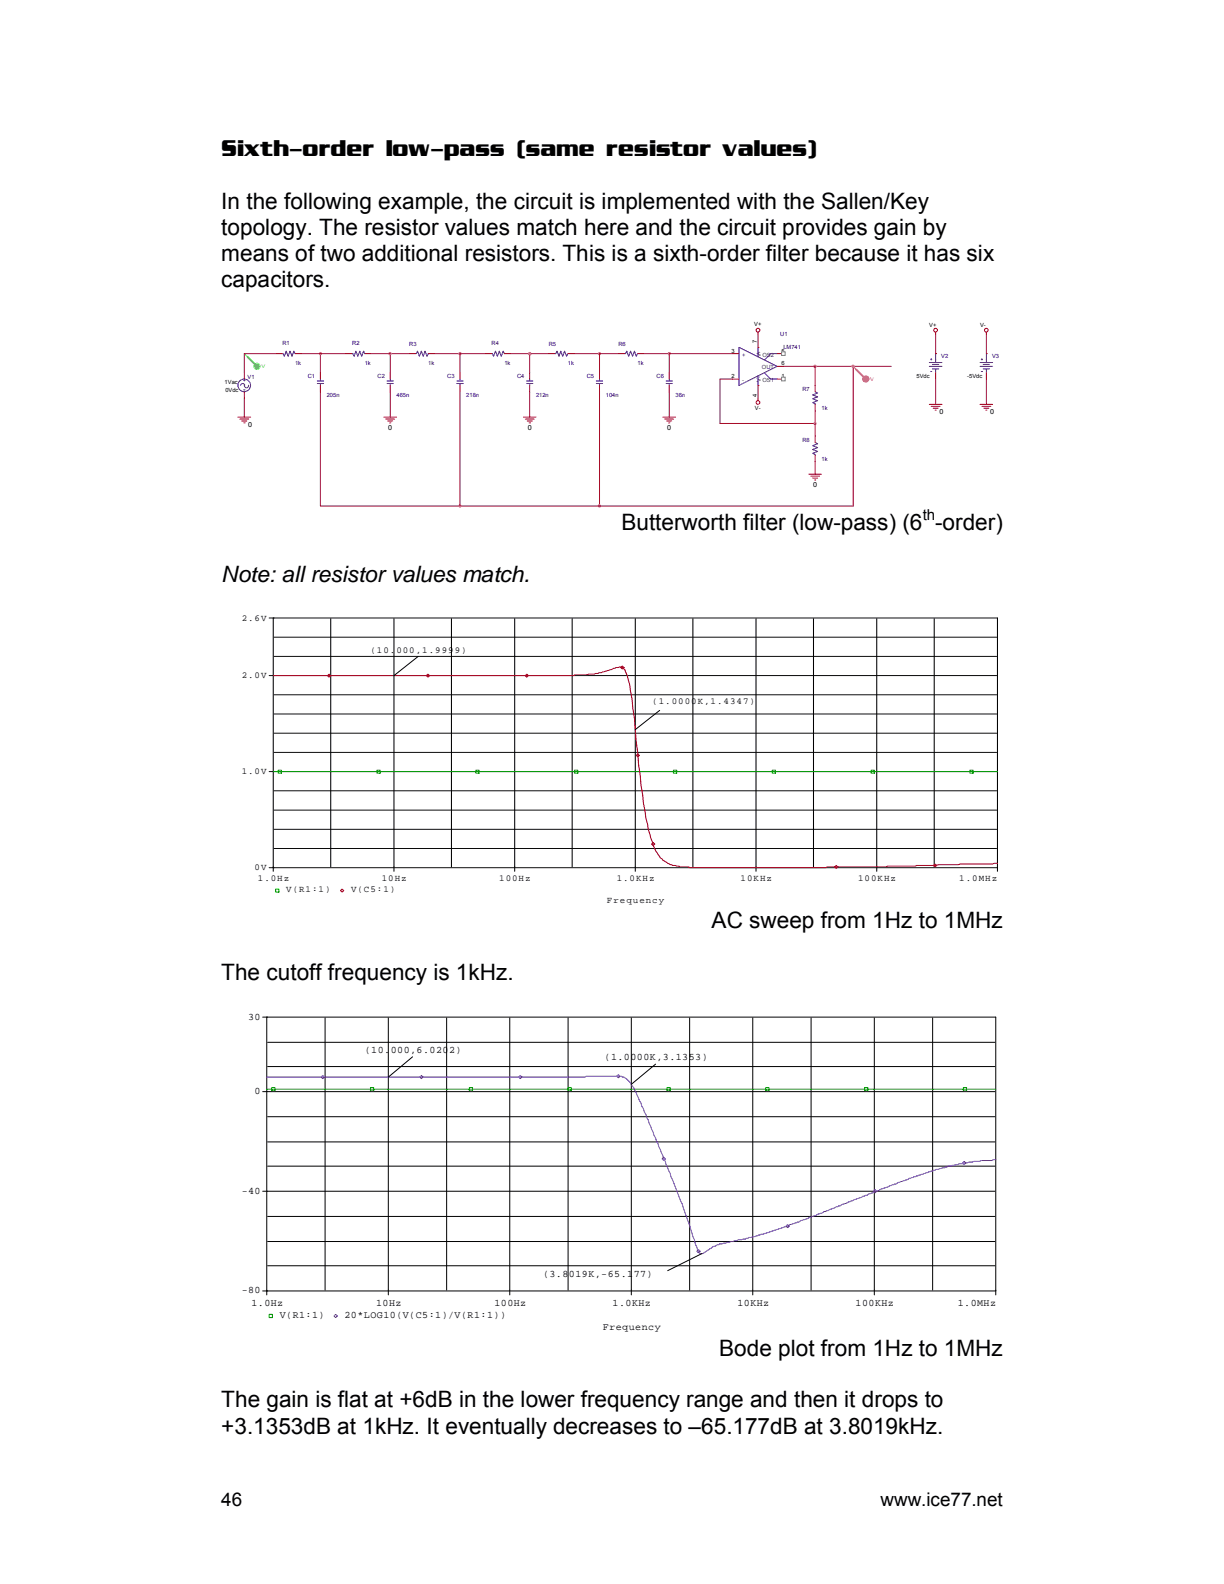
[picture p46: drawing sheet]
<svg xmlns="http://www.w3.org/2000/svg" width="216mm" height="279mm" viewBox="0 0 216 279" stroke-linecap="round" stroke-linejoin="round" font-family="sans-serif">
<defs><g id="words">
<g font-size="4">
<text x="39" y="27.5">Sixth-order low-pass (same resistor values)</text>
<text x="39" y="36.8">In the following example, the circuit is implemented with the Sallen/Key</text>
<text x="39" y="41.4">topology. The resistor values match here and the circuit provides gain by</text>
<text x="39" y="46">means of two additional resistors. This is a sixth-order filter because it has six</text>
<text x="39" y="50.5">capacitors.</text>
<text x="109.6" y="93.5">Butterworth filter (low-pass) (6 -order)</text>
<text x="39" y="102.7">Note: all resistor values match.</text>
<text x="125.5" y="163.8">AC sweep from 1Hz to 1MHz</text>
<text x="39" y="172.9">The cutoff frequency is 1kHz.</text>
<text x="126.9" y="239.1">Bode plot from 1Hz to 1MHz</text>
<text x="39" y="248.3">The gain is flat at +6dB in the lower frequency range and then it drops to</text>
<text x="39" y="252.9">+3.1353dB at 1kHz. It eventually decreases to –65.177dB at 3.8019kHz.</text>
</g>
<g font-size="3.3">
<text x="39" y="265.7">46</text>
<text x="155.3" y="265.7">www.ice77.net</text>
</g>
<text font-size="2.6" x="162.8" y="91.7">th</text>
<g font-size="1.8">
<text x="43.8" y="179.9">30</text>
<text x="64.3" y="185.7">(10.000,6.0202)</text>
<text x="106.6" y="187">(1.0000K,3.1353)</text>
<text x="44.9" y="193">0</text>
<text x="42.6" y="210.6">-40</text>
<text x="95.8" y="225.3">(3.8019K,-65.177)</text>
<text x="42.6" y="228.2">-80</text>
<text x="44.3" y="230.3">1.0Hz</text>
<text x="49.3" y="232.5">V(R1:1)</text>
<text x="60.8" y="232.5">20*LOG10(V(C5:1)/V(R1:1))</text>
<text x="66.3" y="230.3">10Hz</text>
<text x="87.2" y="230.3">100Hz</text>
<text x="108.1" y="230.3">1.0KHz</text>
<text x="130.1" y="230.3">10KHz</text>
<text x="150.9" y="230.3">100KHz</text>
<text x="168.9" y="230.3">1.0MHz</text>
<text x="106.3" y="234.6">Frequency</text>
</g>
<g font-size="1.6">
<text x="42.6" y="109.5">2.6V</text>
<text x="42.6" y="119.6">2.0V</text>
<text x="65.3" y="115.2">(10.000,1.9999)</text>
<text x="115.1" y="124.2">(1.0000K,1.4347)</text>
<text x="42.6" y="136.5">1.0V</text>
<text x="44.9" y="153.5">0V</text>
<text x="45.5" y="155.4">1.0Hz</text>
<text x="67.4" y="155.4">10Hz</text>
<text x="88.1" y="155.4">100Hz</text>
<text x="108.8" y="155.4">1.0KHz</text>
<text x="130.6" y="155.4">10KHz</text>
<text x="151.4" y="155.4">100KHz</text>
<text x="169.2" y="155.4">1.0MHz</text>
<text x="50.5" y="157.4">V(R1:1)</text>
<text x="61.9" y="157.4">V(C5:1)</text>
<text x="107.1" y="159.4">Frequency</text>
</g>
<g font-size="1.2">
<text x="43.8" y="75.3">0</text>
<text x="68.5" y="75.8">0</text>
<text x="93.1" y="75.8">0</text>
<text x="117.7" y="75.8">0</text>
<text x="165.7" y="73">0</text>
<text x="174.6" y="73">0</text>
<text x="143.4" y="85.9">0</text>
</g>
<g font-size="1">
<text x="133" y="57.5">V+</text>
<text x="163.9" y="57.7">V+</text>
<text x="172.9" y="57.7">V-</text>
<text x="129" y="62.2">3</text>
<text x="133.5" y="60.5" transform="rotate(-90 133.5 60.5)">7</text>
<text x="137.9" y="64.5">6</text>
<text x="137.9" y="62.2">5</text>
<text x="39.6" y="67.8">1Vac</text>
<text x="39.8" y="69.2">0Vdc</text>
<text x="129" y="66.7">2</text>
<text x="133.5" y="70.1" transform="rotate(-90 133.5 70.1)">4</text>
<text x="137.9" y="66.7">1</text>
<text x="161.7" y="66.7">5Vdc</text>
<text x="170.6" y="66.7">-5Vdc</text>
<text x="133.2" y="72.3">V-</text>
</g>
<g font-size="1" fill="#000080">
<text x="137.6" y="59.3">U1</text>
<text x="49.8" y="60.8">R1</text>
<text x="52" y="64.5">1k</text>
<text x="62.1" y="60.8">R2</text>
<text x="64.3" y="64.5">1k</text>
<text x="72.2" y="61.1">R3</text>
<text x="75.5" y="64.5">1k</text>
<text x="86.7" y="60.8">R4</text>
<text x="89" y="64.5">1k</text>
<text x="96.8" y="61.1">R5</text>
<text x="100.2" y="64.5">1k</text>
<text x="109.1" y="61.1">R6</text>
<text x="112.5" y="64.5">1k</text>
<text x="138.2" y="61.6">LM741</text>
<text x="166" y="63.1">V2</text>
<text x="175" y="63.1">V3</text>
<text x="43.7" y="66.8">V1</text>
<text x="54.3" y="66.7">C1</text>
<text x="57.6" y="70.1">205n</text>
<text x="66.6" y="66.7">C2</text>
<text x="70" y="70.1">465n</text>
<text x="78.9" y="66.7">C3</text>
<text x="82.3" y="70.1">218n</text>
<text x="91.2" y="66.7">C4</text>
<text x="94.6" y="70.1">212n</text>
<text x="103.5" y="66.7">C5</text>
<text x="106.9" y="70.1">104n</text>
<text x="115.8" y="66.7">C6</text>
<text x="119.2" y="70.1">36n</text>
<text x="141.5" y="68.9">R7</text>
<text x="141.5" y="77.9">R8</text>
<text x="144.9" y="72.3">1k</text>
<text x="144.9" y="81.3">1k</text>
</g>
<g font-size="1" fill="#004080">
<text x="130.9" y="62.9">+</text>
<text x="134.2" y="63.1" transform="rotate(-90 134.2 63.1)">V+</text>
<text x="134.4" y="65.1">OUT</text>
<text x="134.5" y="62.9">OS2</text>
<text x="130.9" y="67.4">-</text>
<text x="134.2" y="67.4" transform="rotate(-90 134.2 67.4)">V-</text>
<text x="134.5" y="67.4">OS1</text>
</g>
<text font-size=".9" fill="#5f5" x="46.1" y="64.9">V</text>
<text font-size=".9" fill="#f55" x="153.5" y="67.1">V</text>
</g></defs>
<g fill="none" stroke="#00f" stroke-width=".18">
<path d="M49.8 62.4h.1l.2 .4 .4-.9 .3 .9 .4-.9 .3 .9 .3-.9 .2 .5M62.1 62.4l.4 .4 .3-.9 .3 .9 .4-.9 .3 .9 .3-.9 .2 .5M68.3 67.6h1.1M68.3 67.2h1.1M68.8 66.9v.3M68.8 67.6v.4M73.3 62.4l.3-.5 .4 .9 .3-.9 .4 .9 .3-.9 .3 .9 .2-.4M92.9 67.6h1.1M92.9 67.2h1.1M93.4 66.9v.3M93.4 67.6v.4M110.2 62.4h.1l.3-.5 .3 .9 .3-.9 .4 .9 .3-.9 .3 .9 .3-.4"/>
<path d="M117.5 67.6h1.1M117.5 67.2h1.1M118 66.9v.3M118 67.6v.4M130.4 61.3l6.7 3.3-6.7 3.4zM133.7 61.3v1.6M133.7 66.3v1.7M134.8 65.7l1.2 1.2h1.1M137.1 62.4h-1.1l-1.2 1.1M143.8 69.1l.4 .2-.9 .4 .9 .3-.9 .3 .9 .4-.9 .3 .5 .3M163.9 64.6h2.3M163.9 63.9h2.3"/>
<path d="M164.1 63.4h.3M164.1 65.5h.3M164.3 63.3v.2M164.5 64.3h1.1M164.5 65.1h1.1M165 62.4v1.5M165 65.1v.6M172.9 64.6h2.2M172.9 63.9h2.2M173.1 63.4h.2M173.1 65.5h.2M173.2 63.3v.2"/>
<path d="M173.4 64.3h1.1M173.4 65.1h1.1M174 62.4v1.5M174 65.1v.6"/>
</g>
<g fill="none" stroke="#f00" stroke-width=".18">
<path d="M48.7 62.4h1.1M52 62.4h1.2M61 62.4h1.1M64.3 62.4h1.2M68.8 65.7v1.2M68.8 68v1.1M72.2 62.4h1.1M75.5 62.4h1.2M93.4 65.7v1.2M93.4 68v1.1M109.1 62.4h1.1M112.5 62.4h1.1"/>
<path d="M118 65.7v1.2M118 68v1.1M129.2 62.4h1.2M129.2 66.9h1.2M133.7 61.3h.1M133.7 68h.1M133.7 70.2v.5M137.1 62.4h1.1M137.1 66.9h1.1M137.1 64.6h1.1M143.8 68v1.1M143.8 71.3v1.2"/>
<path d="M165 62.4h.1M165 65.7v1.2M174 62.4h.1M174 65.7v1.2"/>
<circle cx="133.7" cy="71" r=".33"/>
</g>
<g fill="none" stroke="#800040" stroke-width=".18">
<path d="M43.1 62.4h5.6M56.5 62.4v3.3M72.2 62.4h-3.4v3.3M76.7 62.4h4.4M90.1 62.4h3.3M93.4 69.1v4.5M101.3 62.4h4.4M105.7 69.1v20.2h44.8M113.6 62.4h15.6M118 62.4v3.3M127 66.9v7.8M143.8 72.5v2.2"/>
<path d="M143.8 64.6h13.4M174 66.9v4.4M56.5 89.3h24.6M143.8 81.4v2.3"/>
</g>
<g fill="#f0f" stroke="#f0f" stroke-width=".18">
<circle cx="93.4" cy="62.4" r=".21"/>
<circle cx="118" cy="62.4" r=".21"/>
<circle cx="81.1" cy="62.4" r=".21"/>
<circle cx="143.8" cy="64.6" r=".21"/>
<circle cx="105.7" cy="89.2" r=".21"/>
<circle cx="68.8" cy="62.4" r=".21"/>
<circle cx="56.5" cy="62.4" r=".21"/>
<circle cx="105.7" cy="62.4" r=".21"/>
</g>
<circle cx="45.3" cy="64.6" r=".55" fill="#5f5" stroke="#5f5" stroke-width=".18"/>
<path d="M43.1 62.4l2.2 2.2" fill="none" stroke="#5f5" stroke-width=".18"/>
<path d="M43.7 62.9l1.6 1.7" fill="none" stroke="#5f5" stroke-width=".34"/>
<g fill="#fff" stroke="#808080" stroke-width=".18">
<path d="M137.9 66.5h.6v.7h-.6z" fill-rule="evenodd"/>
<path d="M137.9 62.1h.6v.6h-.6z" fill-rule="evenodd"/>
</g>
<g fill="none" stroke="#800040" stroke-width=".18">
<path d="M133.7 59v2.3M165 59v3.4M174 59v3.4M43.1 70.2v3.4M43.1 62.4v3.3M53.2 62.4h7.8M56.5 69.1v20.2M65.5 62.4h3.3M68.8 69.1v4.5M81.1 69.1v20.2h24.6M85.6 62.4h-4.5v3.3M96.8 62.4h-3.4v3.3"/>
<path d="M109.1 62.4h-3.4v3.3M118 69.1v4.5M127 74.7h16.8v2.2M127 66.9h2.2M133.7 68v2.2M138.2 64.6h5.6v3.4M150.5 64.6v24.7M165 66.9v4.4"/>
</g>
<g fill="none" stroke="#00f" stroke-width=".18">
<path d="M43 68.8h.2M43 67.1h.2M43.1 67v.2M43.2 67.9a.38 .38 0 0 0-.4-.3 .38 .38 0 0 0-.4 .4M43.8 67.9a.38 .38 0 0 1-.3 .5 .38 .38 0 0 1-.4-.4M56 67.6h1.1M56 67.2h1.1M56.5 66.9v.3M56.5 67.6v.4M80.6 67.6h1.1M80.6 67.2h1.1M81.1 66.9v.3"/>
<path d="M81.1 67.6v.4M86.7 62.4h.1l.3 .4 .3-.9 .3 .9 .4-.9 .3 .9 .4-.9 .2 .5M97.9 62.4l.4-.5 .3 .9 .3-.9 .4 .9 .3-.9 .3 .9 .3-.4M105.2 67.6h1.1M105.2 67.2h1.1M105.7 66.9v.3M105.7 67.6v.4M143.8 78.1l.4 .2-.9 .3 .9 .4-.9 .3 .9 .3-.9 .4 .5 .2v.1"/>
<circle cx="43.1" cy="68" r="1.11"/>
</g>
<g fill="none" stroke="#f00" stroke-width=".18">
<path d="M133.7 58.6v.4M165 58.6v.4M174 58.6v.4M42 73.6h2.2M42.3 73.9h1.6M42.7 74.3h.8M43 74.6h.2M43.1 65.7v1.2M43.1 69.1v1.1M56.5 65.7v1.2M56.5 68v1.1M67.7 73.6h2.3"/>
<path d="M68.1 73.9h1.5M68.4 74.3h.9M68.7 74.6h.2M81.1 65.7v1.2M81.1 68v1.1M85.6 62.4h1.1M89 62.4h1.1M92.3 73.6h2.3M92.6 73.9h1.6M93 74.3h.9M93.3 74.6h.3M96.8 62.4h1.1"/>
<path d="M100.2 62.4h1.1M105.7 65.7v1.2M105.7 68v1.1M116.9 73.6h2.3M117.3 73.9h1.5M117.6 74.3h.9M117.9 74.6h.3M143.8 76.9v1.2M163.9 71.3h2.3M164.3 71.7h1.5M164.6 72h.9M164.9 72.3h.2"/>
<path d="M172.9 71.3h2.2M173.2 71.7h1.6M173.5 72h.9M173.9 72.3h.2M142.7 83.7h2.2M143 84h1.6M143.3 84.3h.9M143.7 84.7h.2M143.8 80.3v1.1"/>
<circle cx="133.7" cy="58.2" r=".33"/>
<circle cx="165" cy="58.2" r=".33"/>
<circle cx="174" cy="58.2" r=".32"/>
</g>
<g fill="#f0f" stroke="#f0f" stroke-width=".18">
<circle cx="143.8" cy="74.7" r=".21"/>
<circle cx="81.1" cy="89.2" r=".21"/>
<circle cx="150.5" cy="64.6" r=".21"/>
<circle cx="93.4" cy="62.4" r=".21"/>
</g>
<circle cx="152.7" cy="66.9" r=".55" fill="#f55" stroke="#f55" stroke-width=".18"/>
<path d="M150.5 64.6l2.2 2.3" fill="none" stroke="#f55" stroke-width=".18"/>
<path d="M151 65.2l1.7 1.7" fill="none" stroke="#f55" stroke-width=".34"/>
<g fill="none" stroke="#000" stroke-width=".18">
<path d="M47.5 109h128.4v44.7M48.2 109v44.7M48.3 115.8h127.5M48.3 112.4h127.5M58.3 109.1v43.8M69.5 109.1v44.6M73.8 115.8l-4.3 3.4M79.6 109.1v43.8M90.8 109.1v44.6M100.9 109.1v43.8M112.1 109.1v44.6M122.2 109.1v43.8"/>
<path d="M133.4 109.1v44.6M143.5 109.1v43.8M154.6 109.1v44.6M164.8 109.1v43.8M175.8 119.2h-128.3M48.3 139.5h127.5M48.3 132.7h127.5M48.3 129.3h127.5M48.3 125.9h127.5M48.3 122.6h127.5M116.4 125.3l-4.3 3.4M175.8 136.1h-128.3"/>
<path d="M47.5 153.1h128.4M48.3 149.7h127.5M48.3 146.3h127.5M48.3 142.9h127.5M46.3 179.4h129.3v49M47.1 179.4v49M57.3 179.6v48M68.5 179.6v48.8M78.8 179.6v48M89.9 179.6v48.8M100.2 179.6v48M111.4 179.6v48.8"/>
<path d="M121.6 179.6v48M132.8 179.6v48.8M143.1 179.6v48M154.2 179.6v48.8M164.5 179.6v48M47.2 197h128.3M47.2 188.1h128.3M47.2 183.9h128.3M72.8 186.4l-4.3 3.6M115.6 187.7l-4.2 3.6M175.5 192.6h-129.2M46.3 210.1h129.2"/>
<path d="M47.2 219h128.3M47.2 214.6h128.3M47.2 205.7h128.3M47.2 201.4h128.3M46.3 227.7h129.3M47.2 223.3h128.3M123.8 221.1l-6 3"/>
</g>
<g fill="none" stroke="#0a0" stroke-width=".18">
<path d="M48.2 136.1h127.7M49.1 135.8h.5v.6h-.5zM66.5 135.8h.6v.6h-.6zM83.9 135.8h.6v.6h-.6zM101.3 135.8h.6v.6h-.6zM118.8 135.8h.6v.6h-.6zM136.2 135.8h.6v.6h-.6zM153.7 135.8h.5v.6h-.5zM171.1 135.8h.5v.6h-.5zM48.6 156.8h.6v.6h-.6zM47.1 192.1h128.5M47.9 191.8h.6v.6h-.6z"/>
<path d="M65.3 191.8h.6v.6h-.6zM82.8 191.8h.6v.6h-.6zM100.2 191.8h.6v.6h-.6zM117.6 191.8h.6v.6h-.6zM135.1 191.8h.5v.6h-.5zM152.5 191.8h.6v.6h-.6zM169.9 191.8h.6v.6h-.6zM47.5 231.8h.5v.6h-.5z"/>
</g>
<path d="M48.2 119.2h53l.1-.2h1a19.1 19.1 0 0 0 5.5-.9l.4-.2 1.1-.3 .2 .1h.3l.4 .4 .9 2.6 .8 6.2a285.3 285.3 0 0 0 2 17.4l.7 2.9a10.9 10.9 0 0 0 1.9 4.2l.7 .5a4.5 4.5 0 0 0 2.2 .9h.4l.1 .1h1.6l.1 .2h24.1l.2-.2h10.5l.1-.1h5l.2-.1 7.4-.2 .3-.1h5.7l.8-.1M57.8 119.2l.3-.3 .2 .3-.2 .2zM75.2 119.2l.3-.3 .3 .3-.3 .2zM92.6 119.2l.3-.3 .3 .3-.3 .2zM109.5 117.7l.3-.2 .3 .2-.3 .3zM112.2 133.2l.3-.2 .3 .2-.3 .3zM60.1 157.1l.2-.3 .3 .3-.3 .3zM114.9 148.9l.3-.3 .3 .3-.3 .2zM147.2 152.9l.3-.2 .3 .2-.3 .3zM164.6 152.7l.3-.3 .3 .3-.3 .2z" fill="none" stroke="#a00" stroke-width=".18"/>
<path d="M47.1 190h56.1l.2-.2h5.4a2.62 2.62 0 0 1 2.7 1.8l.3 .2 1.3 2.8 .1 .5 1.1 2.4 1.1 2.8 2.8 6.7 .1 .6a140.7 140.7 0 0 1 4.8 13l.4 .5h.4l.3-.1a6.6 6.6 0 0 1 3.9-1.7l2.1-.6 1.3-.1 .6-.3 1.1-.2 1-.4h.4l4.3-1.4 .5-.3 1.1-.3 .9-.4 .9-.3 .5-.3 1.1-.3 1.5-.7 .7-.1 1.4-.7h.3l.8-.5 .6-.1 .4-.3 .7-.2 2.3-1h.3l1.4-.7 .8-.1 .4-.3 1-.3 .4-.3 1.2-.2 .4-.3 1.4-.5 .5-.3 .7-.1 .1-.1 3.3-1 .6-.3 1.5-.3 .6-.3 2.9-.6h.5l.3-.1 4.7-.4M56.6 190l.3-.3 .3 .3-.3 .3zM74.3 189.7l.3 .3-.3 .3-.2-.3zM91.5 190l.3-.3 .3 .3-.3 .3zM108.8 189.8l.3-.3 .2 .3-.2 .3zM116.8 204.4l.3-.3 .2 .3-.2 .3zM138.9 216l.3 .3-.3 .3-.3-.3zM154.1 210.1l.2-.3 .3 .3-.3 .3zM169.8 205.1l.3-.2 .2 .2-.2 .3zM58.9 232.1l.3-.3 .3 .3-.3 .3zM122.9 220.7l.3-.3 .3 .3-.3 .3z" fill="none" stroke="#5400ff" stroke-width=".18"/>
<use href="#words"/>
</svg>
